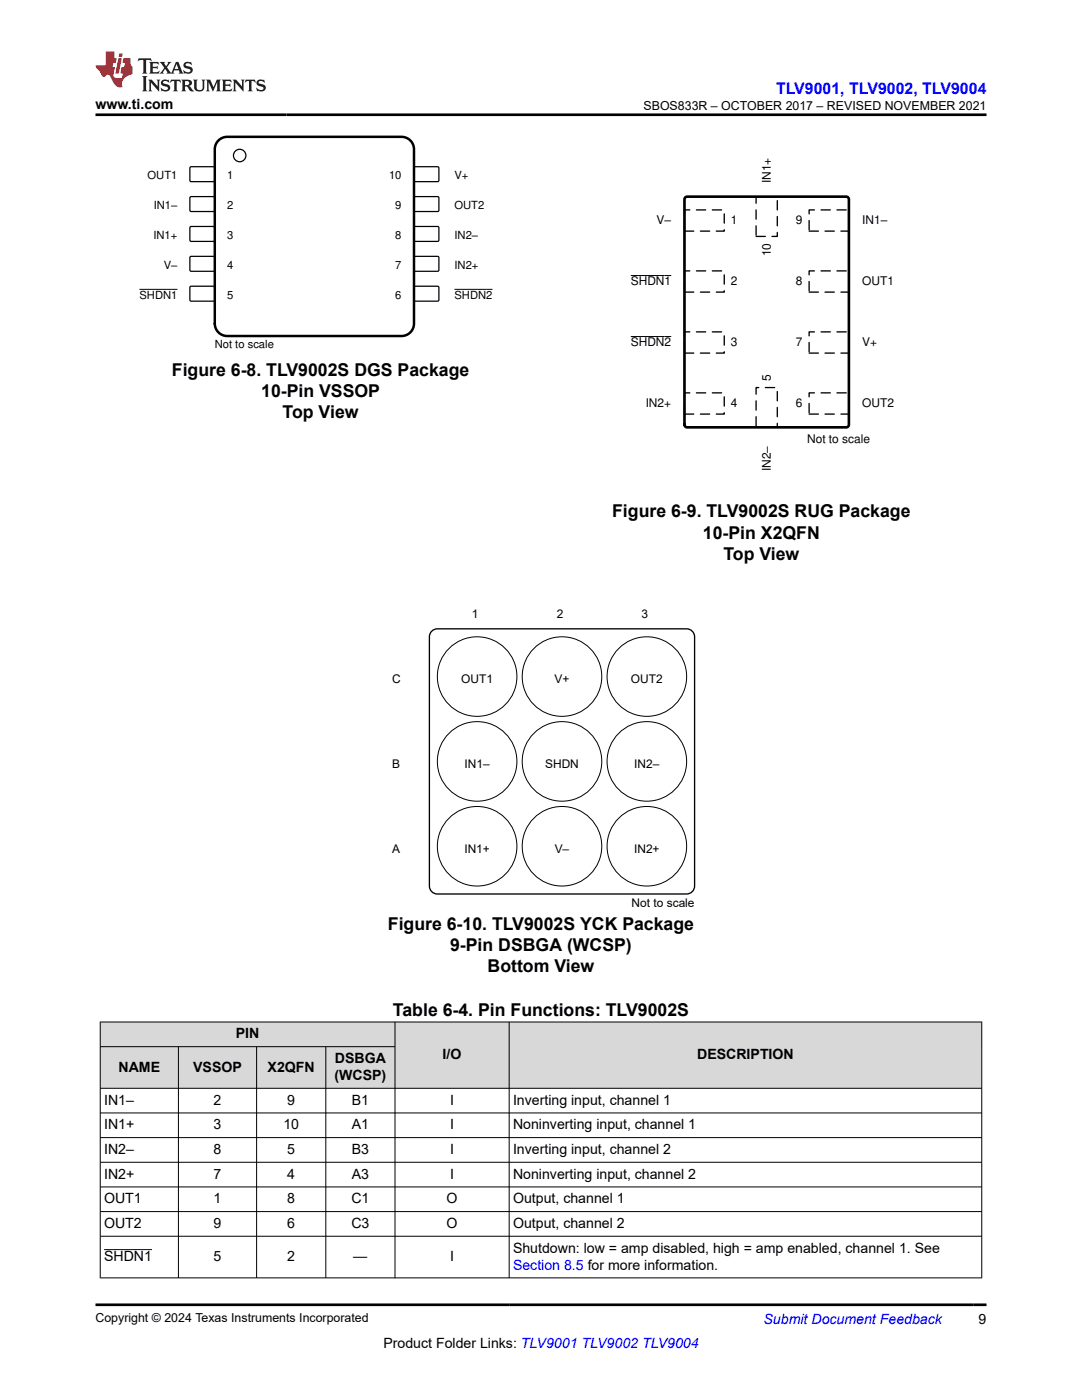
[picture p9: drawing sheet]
<svg xmlns="http://www.w3.org/2000/svg" width="216mm" height="279mm" viewBox="0 0 216 279" stroke-linecap="round" stroke-linejoin="round" font-family="sans-serif">
<defs><g id="words">
<g font-size="3.5">
<text x="34.3" y="75">Figure 6-8. TLV9002S DGS Package</text>
<text x="52.1" y="79.3">10-Pin VSSOP</text>
<text x="56.4" y="83.5">Top View</text>
<text x="122.2" y="103.3">Figure 6-9. TLV9002S RUG Package</text>
<text x="140.3" y="107.5">10-Pin X2QFN</text>
<text x="144.3" y="111.7">Top View</text>
<text x="77.4" y="185.5">Figure 6-10. TLV9002S YCK Package</text>
<text x="89.8" y="189.7">9-Pin DSBGA (WCSP)</text>
<text x="97.3" y="194">Bottom View</text>
<text x="78.4" y="202.8">Table 6-4. Pin Functions: TLV9002S</text>
</g>
<text font-size="3.2" fill="#00f" x="154.8" y="18.7">TLV9001, TLV9002, TLV9004</text>
<g font-size="2.8">
<text x="19" y="21.8">www.ti.com</text>
<text x="47.1" y="207.2">PIN</text>
<text x="23.6" y="213.9">NAME</text>
<text x="38.5" y="213.9">VSSOP</text>
<text x="53.4" y="213.9">X2QFN</text>
<text x="66.7" y="215.5">(WCSP)</text>
<text x="66.8" y="212.2">DSBGA</text>
<text x="88.3" y="211.4">I/O</text>
<text x="139.1" y="211.4">DESCRIPTION</text>
<text x="20.8" y="220.5">IN1–</text>
<text x="42.6" y="220.5">2</text>
<text x="57.3" y="220.5">9</text>
<text x="70.2" y="220.5">B1</text>
<text x="89.8" y="220.5">I</text>
<text x="102.4" y="220.5">Inverting input, channel 1</text>
<text x="20.8" y="225.4">IN1+</text>
<text x="42.6" y="225.4">3</text>
<text x="56.5" y="225.4">10</text>
<text x="70.2" y="225.4">A1</text>
<text x="89.8" y="225.4">I</text>
<text x="102.4" y="225.4">Noninverting input, channel 1</text>
<text x="20.8" y="230.3">IN2–</text>
<text x="42.6" y="230.3">8</text>
<text x="57.3" y="230.3">5</text>
<text x="70.2" y="230.3">B3</text>
<text x="89.8" y="230.3">I</text>
<text x="102.4" y="230.3">Inverting input, channel 2</text>
<text x="20.8" y="235.2">IN2+</text>
<text x="42.6" y="235.2">7</text>
<text x="57.3" y="235.2">4</text>
<text x="70.2" y="235.2">A3</text>
<text x="89.8" y="235.2">I</text>
<text x="102.4" y="235.2">Noninverting input, channel 2</text>
<text x="20.8" y="240.2">OUT1</text>
<text x="20.8" y="245.1">OUT2</text>
<text x="42.6" y="240.2">1</text>
<text x="42.6" y="245.1">9</text>
<text x="57.3" y="240.2">8</text>
<text x="57.3" y="245.1">6</text>
<text x="70.1" y="240.2">C1</text>
<text x="70.1" y="245.1">C3</text>
<text x="89.1" y="240.2">O</text>
<text x="89.1" y="245.1">O</text>
<text x="102.4" y="240.2">Output, channel 1</text>
<text x="102.4" y="245.1">Output, channel 2</text>
<text x="20.8" y="251.7">SHDN1</text>
<text x="42.6" y="251.7">5</text>
<text x="57.3" y="251.7">2</text>
<text x="70.5" y="251.7">—</text>
<text x="89.8" y="251.7">I</text>
<text x="102.4" y="250">Shutdown: low = amp disabled, high = amp enabled, channel 1. See</text>
<text x="76.5" y="269">Product Folder Links: TLV9001 TLV9002 TLV9004</text>
<text x="195.3" y="264.2">9</text>
</g>
<g font-size="2.8" fill="#00f">
<text x="102.4" y="253.4">Section 8.5 for more information.</text>
<text x="152.4" y="264.2">Submit Document Feedback</text>
</g>
<g font-size="2.5">
<text x="128.4" y="21.9">SBOS833R – OCTOBER 2017 – REVISED NOVEMBER 2021</text>
<text x="19" y="263.9">Copyright © 2024 Texas Instruments Incorporated</text>
</g>
<g font-size="2.4">
<text x="153.8" y="36.6" transform="rotate(-90 153.8 36.6)">IN1+</text>
<text x="131" y="44.8">V±</text>
<text x="145.8" y="44.8">1</text>
<text x="158.8" y="44.8">9</text>
<text x="172" y="44.8">IN1±</text>
<text x="153.8" y="51.2" transform="rotate(-90 153.8 51.2)">10</text>
<text x="125.9" y="57">SHDN1</text>
<text x="145.8" y="57">2</text>
<text x="158.8" y="57">8</text>
<text x="172" y="57">OUT1</text>
<text x="125.9" y="69.1">SHDN2</text>
<text x="145.8" y="69.1">3</text>
<text x="158.8" y="69.1">7</text>
<text x="172" y="69.1">V+</text>
<text x="153.8" y="76" transform="rotate(-90 153.8 76)">5</text>
<text x="128.8" y="81.3">IN2+</text>
<text x="145.8" y="81.3">4</text>
<text x="158.8" y="81.3">6</text>
<text x="172" y="81.3">OUT2</text>
<text x="161" y="88.5">Not to scale</text>
<text x="153.8" y="94" transform="rotate(-90 153.8 94)">IN2±</text>
<text x="94.1" y="123.4">1</text>
<text x="111.1" y="123.4">2</text>
<text x="128" y="123.4">3</text>
<text x="78.3" y="136.3">C</text>
<text x="92" y="136.3">OUT1</text>
<text x="110.7" y="136.3">V+</text>
<text x="125.9" y="136.3">OUT2</text>
<text x="78.3" y="153.3">B</text>
<text x="92.7" y="153.3">IN1–</text>
<text x="108.8" y="153.3">SHDN</text>
<text x="126.6" y="153.3">IN2–</text>
<text x="78.3" y="170.2">A</text>
<text x="92.7" y="170.2">IN1+</text>
<text x="110.7" y="170.2">V–</text>
<text x="126.5" y="170.2">IN2+</text>
<text x="126" y="181.1">Not to scale</text>
</g>
<g font-size="2.2">
<text x="29.4" y="35.8">OUT1</text>
<text x="45.3" y="35.8">1</text>
<text x="77.6" y="35.8">10</text>
<text x="90.7" y="35.8">V+</text>
<text x="30.7" y="41.7">IN1±</text>
<text x="45.3" y="41.7">2</text>
<text x="78.9" y="41.7">9</text>
<text x="90.7" y="41.7">OUT2</text>
<text x="30.6" y="47.7">IN1+</text>
<text x="45.3" y="47.7">3</text>
<text x="78.9" y="47.7">8</text>
<text x="90.7" y="47.7">IN2±</text>
<text x="32.7" y="53.6">V±</text>
<text x="45.3" y="53.6">4</text>
<text x="78.9" y="53.6">7</text>
<text x="90.7" y="53.6">IN2+</text>
<text x="27.8" y="59.6">SHDN1</text>
<text x="45.3" y="59.6">5</text>
<text x="78.9" y="59.6">6</text>
<text x="90.7" y="59.6">SHDN2</text>
<text x="42.9" y="69.5">Not to scale</text>
</g>
</g></defs>
<path d="M38 33.3h4.8v2.9h-4.8z" fill="none" stroke="#000" stroke-width=".25"/>
<path d="M82.7 33.3h4.8v2.9h-4.8z" fill-rule="evenodd" fill="#fff"/>
<path d="M82.7 33.3h4.8v2.9h-4.8z" fill="none" stroke="#000" stroke-width=".25"/>
<path d="M38 39.3h4.8v2.8h-4.8z" fill-rule="evenodd" fill="#fff"/>
<path d="M38 39.3h4.8v2.8h-4.8z" fill="none" stroke="#000" stroke-width=".25"/>
<path d="M82.7 39.3h4.8v2.8h-4.8z" fill-rule="evenodd" fill="#fff"/>
<path d="M82.7 39.3h4.8v2.8h-4.8z" fill="none" stroke="#000" stroke-width=".25"/>
<path d="M38 45.3h4.8v2.8h-4.8z" fill-rule="evenodd" fill="#fff"/>
<path d="M38 45.3h4.8v2.8h-4.8z" fill="none" stroke="#000" stroke-width=".25"/>
<path d="M82.7 45.3h4.8v2.8h-4.8z" fill-rule="evenodd" fill="#fff"/>
<path d="M82.7 45.3h4.8v2.8h-4.8z" fill="none" stroke="#000" stroke-width=".25"/>
<path d="M38 51.2h4.8v2.9h-4.8z" fill-rule="evenodd" fill="#fff"/>
<path d="M38 51.2h4.8v2.9h-4.8z" fill="none" stroke="#000" stroke-width=".25"/>
<path d="M82.7 51.2h4.8v2.9h-4.8z" fill-rule="evenodd" fill="#fff"/>
<path d="M82.7 51.2h4.8v2.9h-4.8z" fill="none" stroke="#000" stroke-width=".25"/>
<path d="M38 57.2h4.8v2.8h-4.8z" fill-rule="evenodd" fill="#fff"/>
<path d="M38 57.2h4.8v2.8h-4.8z" fill="none" stroke="#000" stroke-width=".25"/>
<path d="M27.8 57.7h7.6" fill="none" stroke="#000" stroke-width=".2"/>
<path d="M82.7 57.2h4.8v2.8h-4.8z" fill-rule="evenodd" fill="#fff"/>
<g fill="none" stroke="#000" stroke-width=".25">
<path d="M82.7 57.2h4.8v2.8h-4.8z"/>
<circle cx="47.8" cy="31" r="1.24"/>
</g>
<path d="M90.7 57.7h7.6" fill="none" stroke="#000" stroke-width=".2"/>
<path d="M43.8 27.9l1-.5 .5-.1h34.8a2.49 2.49 0 0 1 2.5 2.5v34.8a2.48 2.48 0 0 1-2.5 2.5h-34.8a2.48 2.48 0 0 1-2.4-2.5v-34.8a2.48 2.48 0 0 1 .9-1.9z" fill="none" stroke="#000" stroke-width=".5"/>
<path d="M136.6 41.9h7.9v4.2h-7.9z" fill-rule="evenodd" fill="#fff"/>
<path d="M136.6 41.9h7.9v4.2h-7.9z" fill="none" stroke="#000" stroke-width=".26" stroke-dasharray="1.9 1.3"/>
<path d="M136.6 54.1h7.9v4.2h-7.9z" fill-rule="evenodd" fill="#fff"/>
<path d="M136.6 54.1h7.9v4.2h-7.9z" fill="none" stroke="#000" stroke-width=".26" stroke-dasharray="1.9 1.3"/>
<path d="M125.9 55h8" fill="none" stroke="#000" stroke-width=".2"/>
<path d="M136.6 66.2h7.9v4.3h-7.9z" fill-rule="evenodd" fill="#fff"/>
<path d="M136.6 66.2h7.9v4.3h-7.9z" fill="none" stroke="#000" stroke-width=".26" stroke-dasharray="1.9 1.3"/>
<path d="M125.9 67.2h8" fill="none" stroke="#000" stroke-width=".2"/>
<path d="M136.6 78.4h7.9v4.2h-7.9z" fill-rule="evenodd" fill="#fff"/>
<path d="M136.6 78.4h7.9v4.2h-7.9z" fill="none" stroke="#000" stroke-width=".26" stroke-dasharray="1.9 1.3"/>
<path d="M150.9 77.3h4.2v8h-4.2z" fill-rule="evenodd" fill="#fff"/>
<path d="M150.9 77.3h4.2v8h-4.2z" fill="none" stroke="#000" stroke-width=".26" stroke-dasharray="1.9 1.3"/>
<path d="M161.5 78.4h7.9v4.2h-7.9z" fill-rule="evenodd" fill="#fff"/>
<path d="M161.5 78.4h7.9v4.2h-7.9z" fill="none" stroke="#000" stroke-width=".26" stroke-dasharray="1.9 1.3"/>
<path d="M161.5 66.2h7.9v4.3h-7.9z" fill-rule="evenodd" fill="#fff"/>
<path d="M161.5 66.2h7.9v4.3h-7.9z" fill="none" stroke="#000" stroke-width=".26" stroke-dasharray="1.9 1.3"/>
<path d="M161.5 54.1h7.9v4.2h-7.9z" fill-rule="evenodd" fill="#fff"/>
<path d="M161.5 54.1h7.9v4.2h-7.9z" fill="none" stroke="#000" stroke-width=".26" stroke-dasharray="1.9 1.3"/>
<path d="M161.5 41.9h7.9v4.2h-7.9z" fill-rule="evenodd" fill="#fff"/>
<path d="M161.5 41.9h7.9v4.2h-7.9z" fill="none" stroke="#000" stroke-width=".26" stroke-dasharray="1.9 1.3"/>
<path d="M150.9 39.2h4.2v8h-4.2z" fill-rule="evenodd" fill="#fff"/>
<path d="M150.9 39.2h4.2v8h-4.2z" fill="none" stroke="#000" stroke-width=".26" stroke-dasharray="1.9 1.3"/>
<path d="M136.7 39.5l.4-.3h31.8l.4 .3 .1 45.3-.3 .4-32 .1-.4-.3z" fill="none" stroke="#000" stroke-width=".53"/>
<path d="M86 126.1l.8-.5 .5-.1h49.7a1.59 1.59 0 0 1 1.6 1.6v49.7a1.59 1.59 0 0 1-1.6 1.6h-49.7a1.59 1.59 0 0 1-1.6-1.6v-49.7z" fill="none" stroke="#000" stroke-width=".26"/>
<path d="M141.2 115.4h2.7v2.7h-2.7zM71.9 175.5h2.7v2.7h-2.7z" fill="none" stroke="#fff" stroke-width=".26"/>
<circle cx="95.2" cy="135" r="7.9" fill="#fff"/>
<circle cx="95.2" cy="135" r="7.9" fill="none" stroke="#000" stroke-width=".2"/>
<circle cx="112.1" cy="135" r="7.9" fill="#fff"/>
<circle cx="112.1" cy="135" r="7.9" fill="none" stroke="#000" stroke-width=".2"/>
<circle cx="129.1" cy="135" r="7.9" fill="#fff"/>
<circle cx="129.1" cy="135" r="7.9" fill="none" stroke="#000" stroke-width=".2"/>
<circle cx="95.2" cy="152" r="7.9" fill="#fff"/>
<circle cx="95.2" cy="152" r="7.9" fill="none" stroke="#000" stroke-width=".2"/>
<circle cx="112.1" cy="152" r="7.9" fill="#fff"/>
<circle cx="112.1" cy="152" r="7.9" fill="none" stroke="#000" stroke-width=".2"/>
<circle cx="129.1" cy="152" r="7.9" fill="#fff"/>
<circle cx="129.1" cy="152" r="7.9" fill="none" stroke="#000" stroke-width=".2"/>
<circle cx="95.2" cy="168.9" r="7.9" fill="#fff"/>
<circle cx="95.2" cy="168.9" r="7.9" fill="none" stroke="#000" stroke-width=".2"/>
<circle cx="112.1" cy="168.9" r="7.9" fill="#fff"/>
<circle cx="112.1" cy="168.9" r="7.9" fill="none" stroke="#000" stroke-width=".2"/>
<circle cx="129.1" cy="168.9" r="7.9" fill="#fff"/>
<circle cx="129.1" cy="168.9" r="7.9" fill="none" stroke="#000" stroke-width=".2"/>
<g fill="#d8d8d8">
<path d="M20 204h175.9v4.9h-175.9z" fill-rule="evenodd"/>
<path d="M20.1 204h58.7v4.8h-58.7z" fill-rule="evenodd"/>
<path d="M78.9 204h22.6v13.1h-22.6z" fill-rule="evenodd"/>
<path d="M101.7 204h94.1v13.1h-94.1z" fill-rule="evenodd"/>
<path d="M20.1 208.9h15.4v8.2h-15.4z" fill-rule="evenodd"/>
<path d="M35.7 208.9h15.4v8.2h-15.4z" fill-rule="evenodd"/>
<path d="M51.3 208.9h13.6v8.2h-13.6z" fill-rule="evenodd"/>
<path d="M65.1 208.9h13.7v8.2h-13.7z" fill-rule="evenodd"/>
</g>
<g fill="none" stroke="#000" stroke-width=".2">
<path d="M19.9 204h176.1M19.9 208.9h59M19.9 217.2h176.1M20 203.9v51.2M35.6 208.9v46.2M51.2 208.9v46.2M65 208.9v46.2M78.8 203.9v51.2M101.6 203.9v51.2M195.9 203.9v51.2M19.9 222.1h176.1M19.9 227h176.1"/>
<path d="M19.9 232h176.1M19.9 236.9h176.1M19.9 241.8h176.1M19.9 246.7h176.1M19.9 255h176.1M20.8 249.4h9.5"/>
</g>
<path d="M27.7 11.6l-.2 .6 .5-.2h.6v.1v2.2l-.2 .4h1l-.2-.4v-2.2v-.1h.5l.5 .2-.1-.6zM29.8 12.4l.2 .3v1.6l-.2 .4h1.9l.1-.6a1.08 1.08 0 0 1-1.3 .2v-.7h.6l.4 .2v-.7l-.4 .2h-.6v-.5l.2-.2a1 1 0 0 1 1 .3l-.1-.5zM31.8 12.4l1 1.1-1 1.2h.9l-.2-.2 .4-.8 .5 .8-.2 .2h1.6l-.2-.2 .1-.5h1l.1 .5-.1 .2h.9l-.2-.4-.8-1.9h-.5l-1 2.1-.8-1.1 .9-1h-.8l.2 .2-.5 .6-.3-.6 .1-.2zM35.2 12.8l.4 1h-.8zM36.8 12.5a.65 .65 0 0 0-.2 .7 .65 .65 0 0 0 .6 .5l.7 .1 .1 .3a.79 .79 0 0 1-.7 .4 .79 .79 0 0 1-.7-.5l.1 .7 .2-.1a.93 .93 0 0 0 1.1 0 .93 .93 0 0 0 .4-.9 1.46 1.46 0 0 0-1.2-.6l-.1-.3a1.09 1.09 0 0 1 1.2 .2l-.2-.6-.1 .1-.6-.2zM28.4 15.2l.2 .4v2.2l-.2 .4h1l-.2-.4v-2.2l.2-.4zM29.6 15.9l.2 .4v1.5l-.2 .4h.8l-.3-.4v-1.3l1.7 1.8v-2l.2-.4h-.8l.2 .2 .1 1.1-1.2-1.3zM32.3 16a.65 .65 0 0 0-.2 .8 .65 .65 0 0 0 .7 .4l.6 .2 .1 .2a.79 .79 0 0 1-.7 .4 .79 .79 0 0 1-.7-.5l.1 .7 .2-.1a.93 .93 0 0 0 1.1 .1 .93 .93 0 0 0 .4-1 1.46 1.46 0 0 0-1.2-.5l-.1-.4a1.09 1.09 0 0 1 1.2 .2l-.2-.6-.1 .1-.6-.1zM34.1 15.9l-.1 .6a.63 .63 0 0 1 .7-.3l.1 1.6-.3 .4h1l-.2-.4v-1.6a.66 .66 0 0 1 .8 .3l-.1-.6zM36.2 15.9l.2 .4v1.5l-.2 .4h.9l-.2-.2v-.7h.5l.1 .2a.79 .79 0 0 0 1.2 .6l-1-.9a.61 .61 0 0 0 .6-.6 .61 .61 0 0 0-.5-.7zM36.9 16.2h.2a.47 .47 0 0 1 .5 .1 .47 .47 0 0 1 .1 .5l-.2 .1-.6 .1zM38.5 15.9l.2 .2a2.27 2.27 0 0 0 .4 2 1.04 1.04 0 0 0 1.7-.7v-1.3l.2-.2h-.8l.2 .4v1.1a.6 .6 0 0 1-.6 .6 .6 .6 0 0 1-.6-.6v-1.1l.3-.4zM41.1 15.9l.2 .4v1.5l-.2 .4h.7l-.2-.4v-1.4l.9 1.9 .8-1.9v1.4l-.2 .4h1l-.3-.4v-1.5l.3-.4h-.8l-.7 1.5-.7-1.5zM44.3 15.9l.2 .4v1.5l-.2 .4h1.9l.1-.6a1.09 1.09 0 0 1-1.3 .2v-.7h.6l.4 .2v-.6l-.4 .2h-.6v-.6l.2-.1a1.01 1.01 0 0 1 1 .3l-.1-.6zM46.4 15.9l.3 .4v1.5l-.3 .4h.8l-.2-.4v-1.3l1.6 1.8v-2l.2-.4h-.7l.2 .2v1.1l-1.2-1.3zM49 15.9l-.1 .6a.63 .63 0 0 1 .8-.3v1.6l-.3 .4h1l-.2-.4v-1.6a.66 .66 0 0 1 .8 .3l-.1-.6zM51.4 16a.65 .65 0 0 0-.2 .8 .65 .65 0 0 0 .6 .4l.6 .2 .2 .2a.79 .79 0 0 1-.8 .4 .79 .79 0 0 1-.6-.5l.1 .7 .2-.1a.93 .93 0 0 0 1 .1 .93 .93 0 0 0 .5-1 1.46 1.46 0 0 0-1.3-.5l-.1-.4a1.09 1.09 0 0 1 1.3 .2l-.2-.6-.2 .1-.5-.1z" fill="#231f20"/>
<path d="M21.1 10.3v2.7h-2.1l.1 .4 .9 1a.95 .95 0 0 0 .9 .9 .59 .59 0 0 1 .6-.4 .59 .59 0 0 1 .5 .3l.4 .8a1.59 1.59 0 0 0 2.1 1.4 1.61 1.61 0 0 1 1-2.3l1-.3-.1-1.5a1.59 1.59 0 0 1-.4-1.7h-1.4l-.2 .9h.5l-.1 .9h-.5l-.2 .9v.3l.4 .1-.2 .9h-.6a.73 .73 0 0 1-1.1-.7l.3-1.5h-.5l.2-.9h.5l.2-.9h-.5v-1.3zM23.6 11.6l-.6 3.1h.7l.6-3.1zM23.8 10.7l-.1 .6h.7l.1-.6z" fill="#ed1c24"/>
<path d="M19 22.9h177.8M19 260.4h177.8" fill="none" stroke="#000" stroke-width=".53"/>
<use href="#words"/>
</svg>
